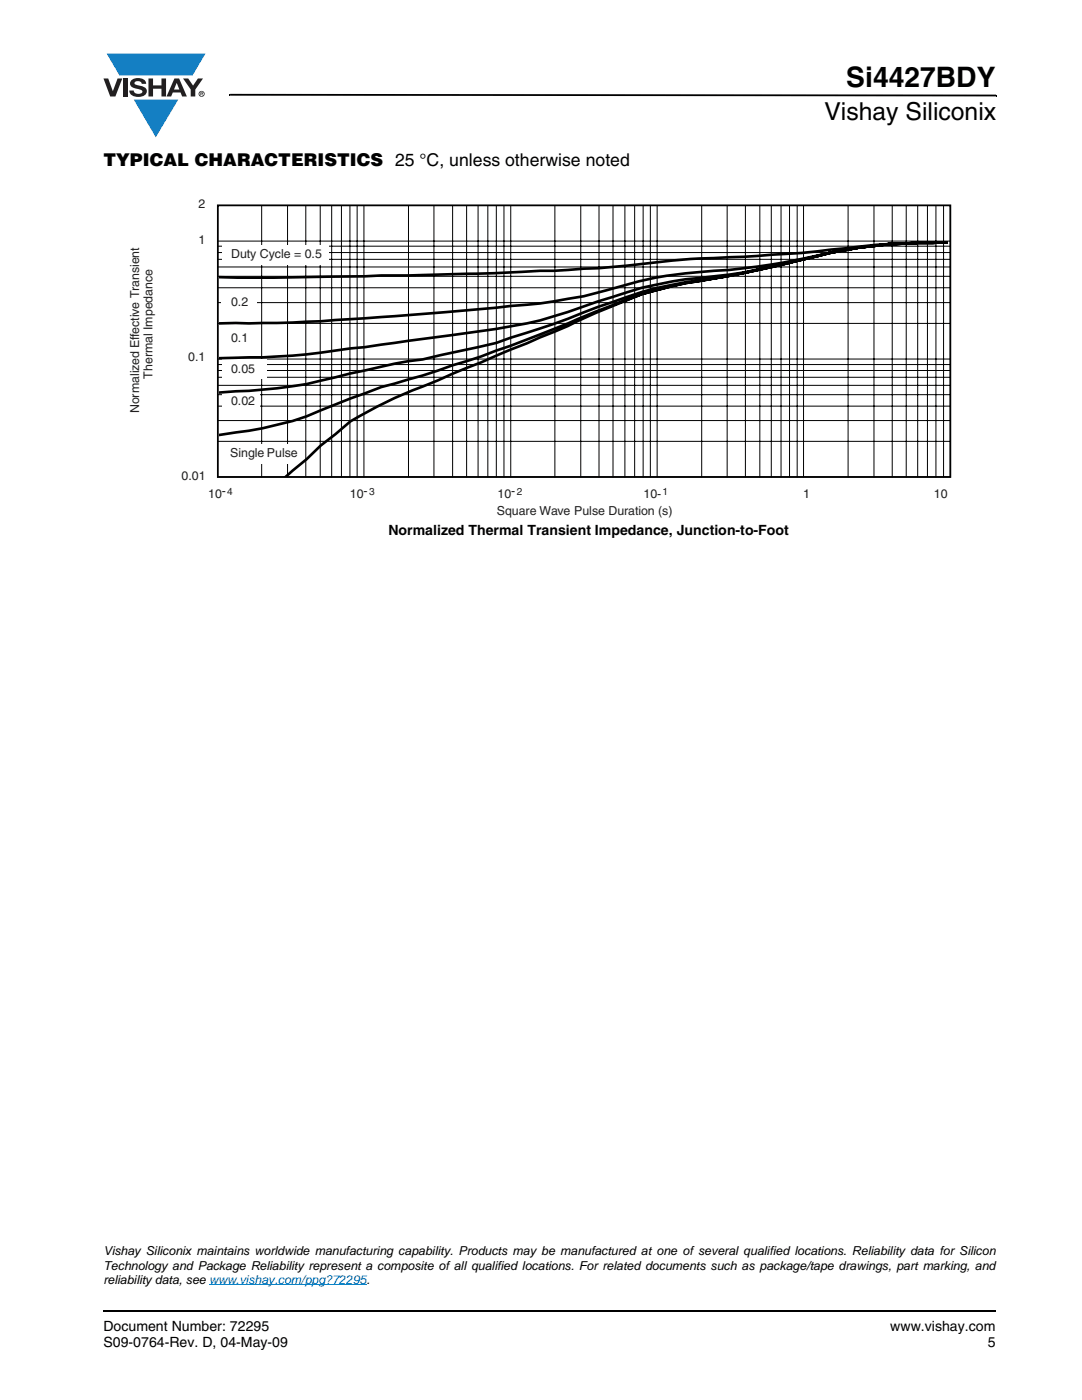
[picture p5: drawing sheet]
<svg xmlns="http://www.w3.org/2000/svg" width="216mm" height="279mm" viewBox="0 0 216 279" stroke-linecap="round" stroke-linejoin="round" font-family="sans-serif">
<defs><g id="words">
<text font-size="5.6" x="168.9" y="17.4">Si4427BDY</text>
<text font-size="4.9" x="164.5" y="24">Vishay Siliconix</text>
<text font-size="3.5" x="20.6" y="33">TYPICAL CHARACTERISTICS 25 °C, unless otherwise noted</text>
<g font-size="2.8">
<text x="77.5" y="106.8">Normalized Thermal Transient Impedance, Junction-to-Foot</text>
<text x="20.6" y="265.6">Document Number: 72295</text>
<text x="20.6" y="268.8">S09-0764-Rev. D, 04-May-09</text>
<text x="177.7" y="265.6">www.vishay.com</text>
<text x="197.1" y="268.8">5</text>
</g>
<g font-size="2.5" fill="#231f20">
<text x="39.6" y="41.6">2</text>
<text x="39.6" y="48.8">1</text>
<text x="46.1" y="51.6">Duty Cycle = 0.5</text>
<text x="46.1" y="61.2">0.2</text>
<text x="46.1" y="68.3">0.1</text>
<text x="30.5" y="75.5" transform="rotate(-90 30.5 75.5)">Thermal Impedance</text>
<text x="37.6" y="72.1">0.1</text>
<text x="46.1" y="74.4">0.05</text>
<text x="27.7" y="82.5" transform="rotate(-90 27.7 82.5)">Normalized Effective Transient</text>
<text x="46.1" y="80.8">0.02</text>
<text x="36.2" y="95.8">0.01</text>
<text x="45.9" y="91.3">Single Pulse</text>
<text x="41.5" y="99.4">10</text>
<text x="44.3" y="98.7">-</text>
<text x="69.8" y="99.4">10</text>
<text x="72.5" y="98.7">-</text>
<text x="99.3" y="99.4">10</text>
<text x="102" y="98.7">-</text>
<text x="128.4" y="99.4">10-</text>
<text x="160.3" y="99.4">1</text>
<text x="186.3" y="99.4">10</text>
<text x="99.1" y="102.7">Square Wave Pulse Duration (s)</text>
</g>
<g font-size="2.5">
<text x="20.6" y="250.5">Vishay Siliconix maintains worldwide manufacturing capability. Products may be manufactured at one of several qualified locations. Reliability data for Silicon</text>
<text x="20.6" y="256.2">reliability data, see www.vishay.com/ppg?72295.</text>
<text x="20.6" y="253.4">Technology and Package Reliability represent a composite of all qualified locations. For related documents such as package/tape drawings, part marking, and</text>
</g>
<g font-size="2" fill="#231f20">
<text x="45.4" y="98.7">4</text>
<text x="73.6" y="98.7">3</text>
<text x="103.1" y="98.7">2</text>
<text x="132.2" y="98.7">1</text>
</g>
</g></defs>
<path d="M45.7 18.7h.2v.4h-.2zM45.9 18.7l152.9 .2v.3l-152.9-.1zM198.8 18.9h.1v.3h-.1zM20.5 261.5h.1v.4h-.1z" fill="#000"/>
<path d="M20.6 261.7h178.2" fill="none" stroke="#000" stroke-width=".36"/>
<path d="M20.6 10.7h20.4v16.7h-20.4z" fill="#fff"/>
<g fill="#147fc3">
<path d="M21.3 10.7h19.7l-2.6 4.4h-3.8h-10.8z"/>
<path d="M26.7 19.9h8.9l-4.5 7.5z"/>
</g>
<g fill="#231f20">
<path d="M20.6 15.7h1l.9 2.5 1-2.5h.9l-1.4 3.6h-1z"/>
<path d="M24.6 15.7h.9v3.6h-.9z"/>
<path d="M26.3 16a2.1 2.1 0 0 1 2.8 .3l.1 .4h-.9a.79 .79 0 0 0-.7-.5 .79 .79 0 0 0-.8 .4l.3 .3 1 .2a1.08 1.08 0 0 1 1.2 1.1 1.08 1.08 0 0 1-1.1 1.1 1.73 1.73 0 0 1-2.4-1.2h.9a.96 .96 0 0 0 .8 .6 .96 .96 0 0 0 .9-.4 1.31 1.31 0 0 0-1.2-.6 1.03 1.03 0 0 1-1.1-.6 1.03 1.03 0 0 1 .2-1.1z"/>
<path d="M29.6 15.7h.9v1.3h1.7v-1.3h.9v3.6h-.9v-1.6h-1.7v1.6h-.9z"/>
<path d="M36.5 15.7h1.1l.9 1.4 1-1.4h1l-1.5 2.2v1.4h-.9v-1.4z"/>
<path d="M35.3 16.5l.5 1.4h-1.1zM34.8 15.7l-1.6 3.6h1l.3-.8h1.5l.3 .8h1l-1.6-3.6z"/>
<path d="M39.8 18.7a.46 .46 0 0 1 .9 0 .46 .46 0 0 1-.9 0zM39.6 18.7a.6 .6 0 0 0 1.2 0 .6 .6 0 0 0-1.2 0z"/>
<path d="M40.1 18.5h.2v.2h-.2zM40 18.4v.7h.1v-.3l.4 .3-.2-.3 .2-.2-.1-.2z"/>
</g>
<path d="M41.7 256.4h31.4" fill="none" stroke="#007ec4" stroke-width=".2"/>
<path d="M25.6 39.5h173v63.8h-173z" fill="#fff"/>
<g fill="none" stroke="#000" stroke-width=".2">
<path d="M43.4 41h146.2v54.2h-146.2zM43.4 48.1h146.2M43.4 49.1h146.2M43.4 55.1h146.2M43.4 57.4h146.2M43.4 53.3h146.2M43.4 50.4h146.2M43.4 51.8h146.2M52.2 41v54.2M57.4 41v54.2M61 41v54.2M63.9 41v54.2"/>
<path d="M66.2 41v54.2M68.1 41v54.2M69.8 41v54.2M71.3 41v54.2M72.6 41v54.2M81.5 41v54.2M86.6 41v54.2M90.3 41v54.2M93.1 41v54.2M95.4 41v54.2M97.3 41v54.2M99 41v54.2"/>
<path d="M100.6 41v54.2M101.9 41v54.2M110.7 41v54.2M115.9 41v54.2M119.5 41v54.2M122.3 41v54.2M124.7 41v54.2M126.6 41v54.2M128.3 41v54.2M129.8 41v54.2M131.1 41v54.2M140 41v54.2"/>
<path d="M145.1 41v54.2M148.7 41v54.2M151.6 41v54.2M153.9 41v54.2M155.8 41v54.2M157.5 41v54.2M159.1 41v54.2M160.3 41v54.2M169.2 41v54.2M174.4 41v54.2M178 41v54.2M180.8 41v54.2"/>
<path d="M183.1 41v54.2M185.1 41v54.2M186.8 41v54.2M188.3 41v54.2M43.4 60.4h146.2M43.4 64.5h146.2M43.4 72.8h146.2M43.4 73.9h146.2M43.4 75.3h146.2M43.4 76.9h146.2M43.4 78.8h146.2M43.4 71.7h146.2"/>
<path d="M43.4 81.1h146.2M43.4 83.9h146.2M43.4 88.1h146.2"/>
</g>
<g fill="#fff">
<path d="M44.2 58.6h7.1v3.8h-7.1z"/>
<path d="M44.4 65.7h6.8v3.8h-6.8z"/>
<path d="M44.4 71.8h8.8v3.8h-8.8z"/>
<path d="M44.4 78.3h7.5v3.8h-7.5z"/>
<path d="M44.3 88.8h16.1v3.8h-16.1z"/>
<path d="M44.4 49h21.3v3.9h-21.3z"/>
</g>
<path d="M189.2 48.4l-3 .1a97.6 97.6 0 0 0-26.3 3.3l-5.8 1.4a109.8 109.8 0 0 1-17.3 2.5 83.1 83.1 0 0 0-14.6 3.6l-2.8 .8a91.4 91.4 0 0 1-24.4 6.1l-22.2 3.1-2.9 .2a164.1 164.1 0 0 1-26.2 2M189.2 48.4l-3 .1a108.9 108.9 0 0 0-26.8 3.3 130 130 0 0 1-19.8 2.5 86.9 86.9 0 0 0-20.4 4.1l-2.7 .7-3.2 .5a73 73 0 0 1-11.5 1.5l-10 .9a803.3 803.3 0 0 1-36.5 2.5h-11.6M189.2 48.4h-.2a180.8 180.8 0 0 0-25.8 1.7 423.8 423.8 0 0 1-26 1.6l-1.3 .1a318 318 0 0 1-31.8 2.5l-7.3 .3-24 .5-20.5 .3-8.6-.1M189.2 48.4l-3 .1a97.6 97.6 0 0 0-26.3 3.3l-9.3 2.2-8.1 1.6a81.2 81.2 0 0 0-15.6 3.6l-11.3 4.7a180.3 180.3 0 0 1-13.8 5.9l-14.4 6.1a99.5 99.5 0 0 0-17.5 8.2l-5.9 4.8-2.8 2.7-4.1 3.5M189.2 48.4l-3 .1a97.6 97.6 0 0 0-26.3 3.3l-9.3 2.2-8.1 1.6a79.8 79.8 0 0 0-19.4 5l-2.4 .9a363.1 363.1 0 0 1-42 15.1l-2.6 .6-12.1 4.7a48.8 48.8 0 0 1-11.5 3.6l-8.8 1.3M189.2 48.4l-3 .1a97.6 97.6 0 0 0-26.3 3.3 181.6 181.6 0 0 1-23.1 4.5 67.5 67.5 0 0 0-14.6 4l-2.8 .9a238.2 238.2 0 0 1-21.6 7.5l-12.3 2.7a267.3 267.3 0 0 0-24.3 5.2 101.8 101.8 0 0 1-14.2 1.5l-3.3 .2" fill="none" stroke="#000" stroke-width=".53"/>
<path d="M43.5 41h146.1v54.2h-146.1z" fill="none" stroke="#000" stroke-width=".35"/>
<use href="#words"/>
</svg>
